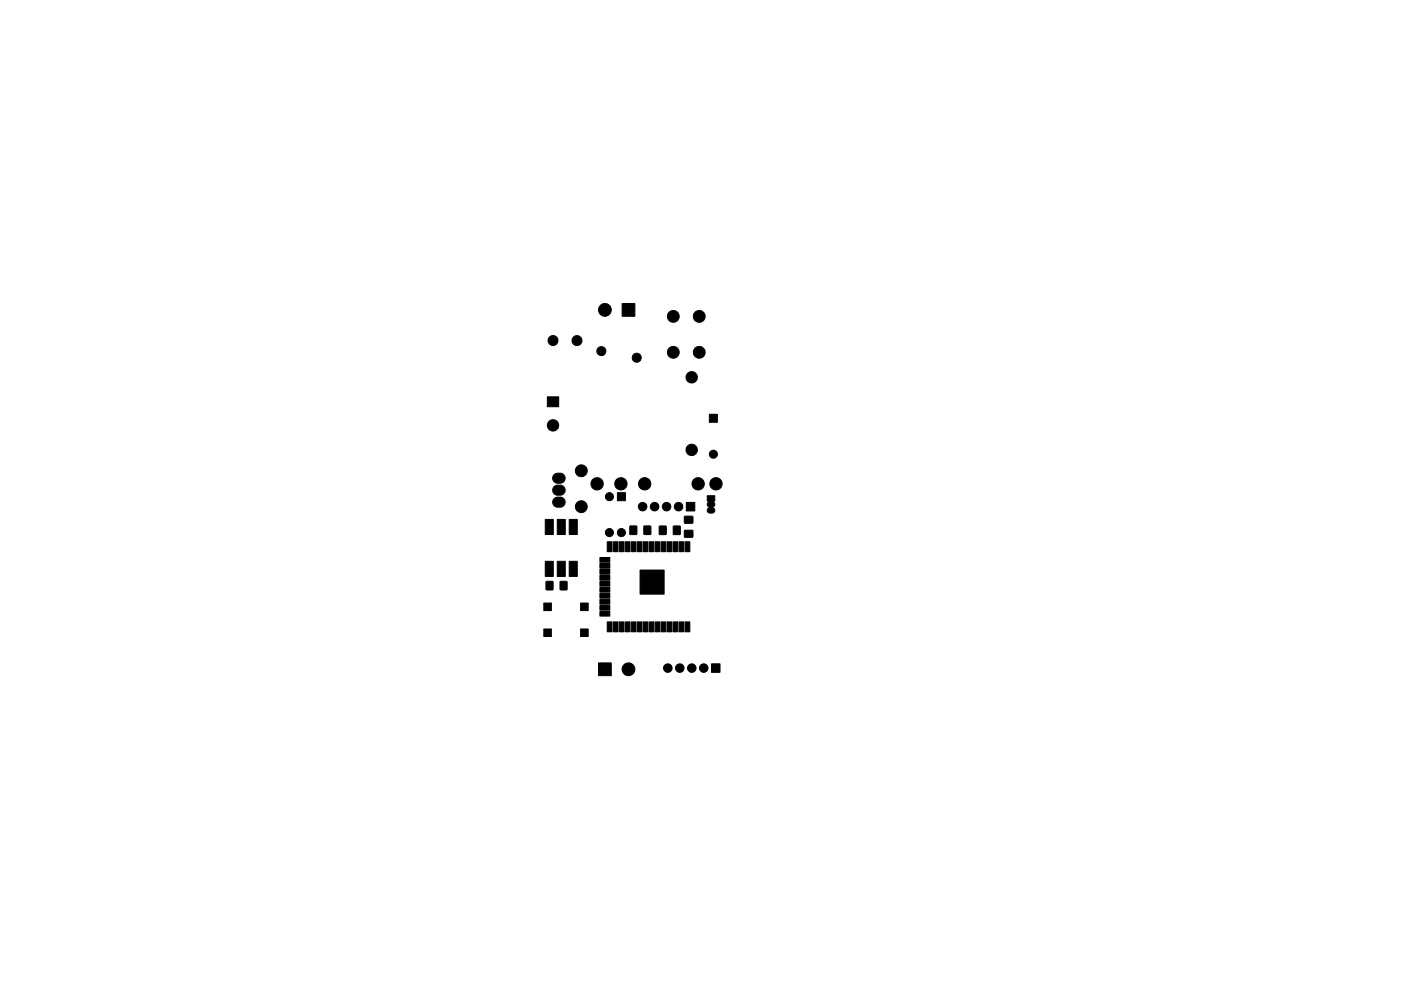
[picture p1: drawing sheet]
<svg xmlns="http://www.w3.org/2000/svg" width="297mm" height="210mm" viewBox="0 0 297 210" stroke-linecap="round" stroke-linejoin="round" font-family="sans-serif">
<g fill="#000" stroke="#000" stroke-width=".21">
<path d="M131.9 64.4h2.7v2.7h-2.7zM116 84.2h2.5v2.1h-2.5zM150.4 87.9h1.7v1.7h-1.7zM115.6 110.2h1.7v3.2h-1.7zM117.5 105.8l.5-.3h.8a1.07 1.07 0 0 1 1 1 1.07 1.07 0 0 1-1 1.1h-.6a1.07 1.07 0 0 1-1-.7 1.07 1.07 0 0 1 .3-1.1zM117.5 103.2l.5-.3h.8a1.07 1.07 0 0 1 1 1.1 1.07 1.07 0 0 1-1 1.1h-.6a1.07 1.07 0 0 1-1-.7 1.07 1.07 0 0 1 .3-1.2zM117.5 100.7l.5-.3h.8a1.07 1.07 0 0 1 1 1.1 1.07 1.07 0 0 1-1 1h-.6a1.07 1.07 0 0 1-1-.7 1.07 1.07 0 0 1 .3-1.1zM118.1 110.2h1.8v3.2h-1.8zM120.7 110.2h1.7v3.2h-1.7zM127.2 118.3h2.1v1h-2.1zM128.7 114.9h1v2.1h-1zM130 114.9h1v2.1h-1z"/>
<path d="M131.3 114.9h1v2.1h-1zM130.9 104.5h1.7v1.7h-1.7zM132.6 114.9h1v2.1h-1zM133.8 114.9h1v2.1h-1zM133.6 111.6l1.4 .1v1.7l-1.5-.1zM135.1 114.9h1v2.1h-1zM136.4 114.9h1v2.1h-1zM136.5 111.6l1.5 .1-.1 1.7-1.4-.1zM137.6 114.9h1v2.1h-1zM138.9 114.9h1v2.1h-1zM139.8 111.6l1.4 .1v1.7h-1.4zM140.2 114.9h1v2.1h-1z"/>
<path d="M141.4 114.9h1v2.1h-1zM142.7 114.9h1v2.1h-1zM142.8 111.6l1.4 .1v1.7h-1.4zM144 114.9h1v2.1h-1zM145.3 114.9h1v2.1h-1zM145.1 112.5h1.7l.1 1.4-1.7 .1zM145.1 109.6l1.7-.1 .1 1.5h-1.7zM145.5 106.6h1.8v1.8h-1.8zM149.9 105.2h1.7v1.1l-.3 .1a.75 .75 0 0 1-.1 1.3 .61 .61 0 0 1 .3 .6 .61 .61 0 0 1-.5 .6h-.5a.66 .66 0 0 1-.5-.6 .66 .66 0 0 1 .3-.7 .73 .73 0 0 1-.1-1.2l-.3-.1zM115.3 133.4h1.6v1.6h-1.6zM115.3 127.9h1.6v1.6h-1.6zM115.8 123.4h1.4v1.7h-1.4z"/>
<path d="M115.6 119.1h1.7v3.2h-1.7zM118.1 119.1h1.8v3.2h-1.8zM118.8 123.4h1.4v1.7h-1.4zM120.7 119.1h1.7v3.2h-1.7zM123.1 133.4h1.6v1.6h-1.6zM123.1 127.9h1.6v1.6h-1.6zM127.2 129.7h2.1v1h-2.1zM127.2 128.4h2.1v1h-2.1zM127.2 127.2h2.1v1h-2.1zM127.2 125.9h2.1v1h-2.1zM127.2 124.6h2.1v1h-2.1zM127.2 123.4h2.1v1h-2.1z"/>
<path d="M127.2 122.1h2.1v1h-2.1zM127.2 120.8h2.1v1h-2.1zM127.2 119.6h2.1v1h-2.1zM128.7 131.9h1v2.1h-1zM130 131.9h1v2.1h-1zM131.3 131.9h1v2.1h-1zM132.6 131.9h1v2.1h-1zM133.8 131.9h1v2.1h-1zM135.1 131.9h1v2.1h-1zM136.4 131.9h1v2.1h-1zM137.6 131.9h1v2.1h-1zM138.9 131.9h1v2.1h-1z"/>
<path d="M135.7 120.9h5.1v5.1h-5.1zM140.2 131.9h1v2.1h-1zM141.4 131.9h1v2.1h-1zM142.7 131.9h1v2.1h-1zM144 131.9h1v2.1h-1zM145.3 131.9h1v2.1h-1zM126.9 140.6h2.7v2.7h-2.7zM150.8 140.8h1.9v1.8h-1.9z"/>
<circle cx="117.2" cy="72.2" r="1.06"/>
<circle cx="122.3" cy="72.3" r="1.06"/>
<circle cx="127.5" cy="74.5" r=".96"/>
<circle cx="128.3" cy="65.7" r="1.36"/>
<circle cx="135" cy="75.9" r=".96"/>
<circle cx="142.8" cy="74.7" r="1.26"/>
<circle cx="142.8" cy="67.1" r="1.26"/>
<circle cx="148.2" cy="74.7" r="1.26"/>
<circle cx="148.3" cy="67.1" r="1.26"/>
<circle cx="117.3" cy="90.2" r="1.21"/>
<circle cx="123.3" cy="99.9" r="1.26"/>
<circle cx="146.7" cy="80" r="1.21"/>
<circle cx="146.7" cy="95.4" r="1.21"/>
<circle cx="151.3" cy="96.4" r=".86"/>
<circle cx="123.2" cy="107.5" r="1.26"/>
<circle cx="126.6" cy="102.6" r="1.31"/>
<circle cx="129.2" cy="113" r=".86"/>
<circle cx="129.2" cy="105.4" r=".86"/>
<circle cx="131.6" cy="102.6" r="1.31"/>
<circle cx="131.7" cy="113" r=".86"/>
<circle cx="136.2" cy="107.5" r=".9"/>
<circle cx="136.7" cy="102.6" r="1.31"/>
<circle cx="138.8" cy="107.5" r=".9"/>
<circle cx="141.3" cy="107.5" r=".9"/>
<circle cx="143.9" cy="107.5" r=".9"/>
<circle cx="148" cy="102.6" r="1.31"/>
<circle cx="151.8" cy="102.6" r="1.31"/>
<circle cx="133.3" cy="142" r="1.36"/>
<circle cx="141.6" cy="141.8" r=".9"/>
<circle cx="144.1" cy="141.8" r=".9"/>
<circle cx="146.7" cy="141.8" r=".9"/>
<circle cx="149.2" cy="141.8" r=".9"/>
</g>
</svg>
